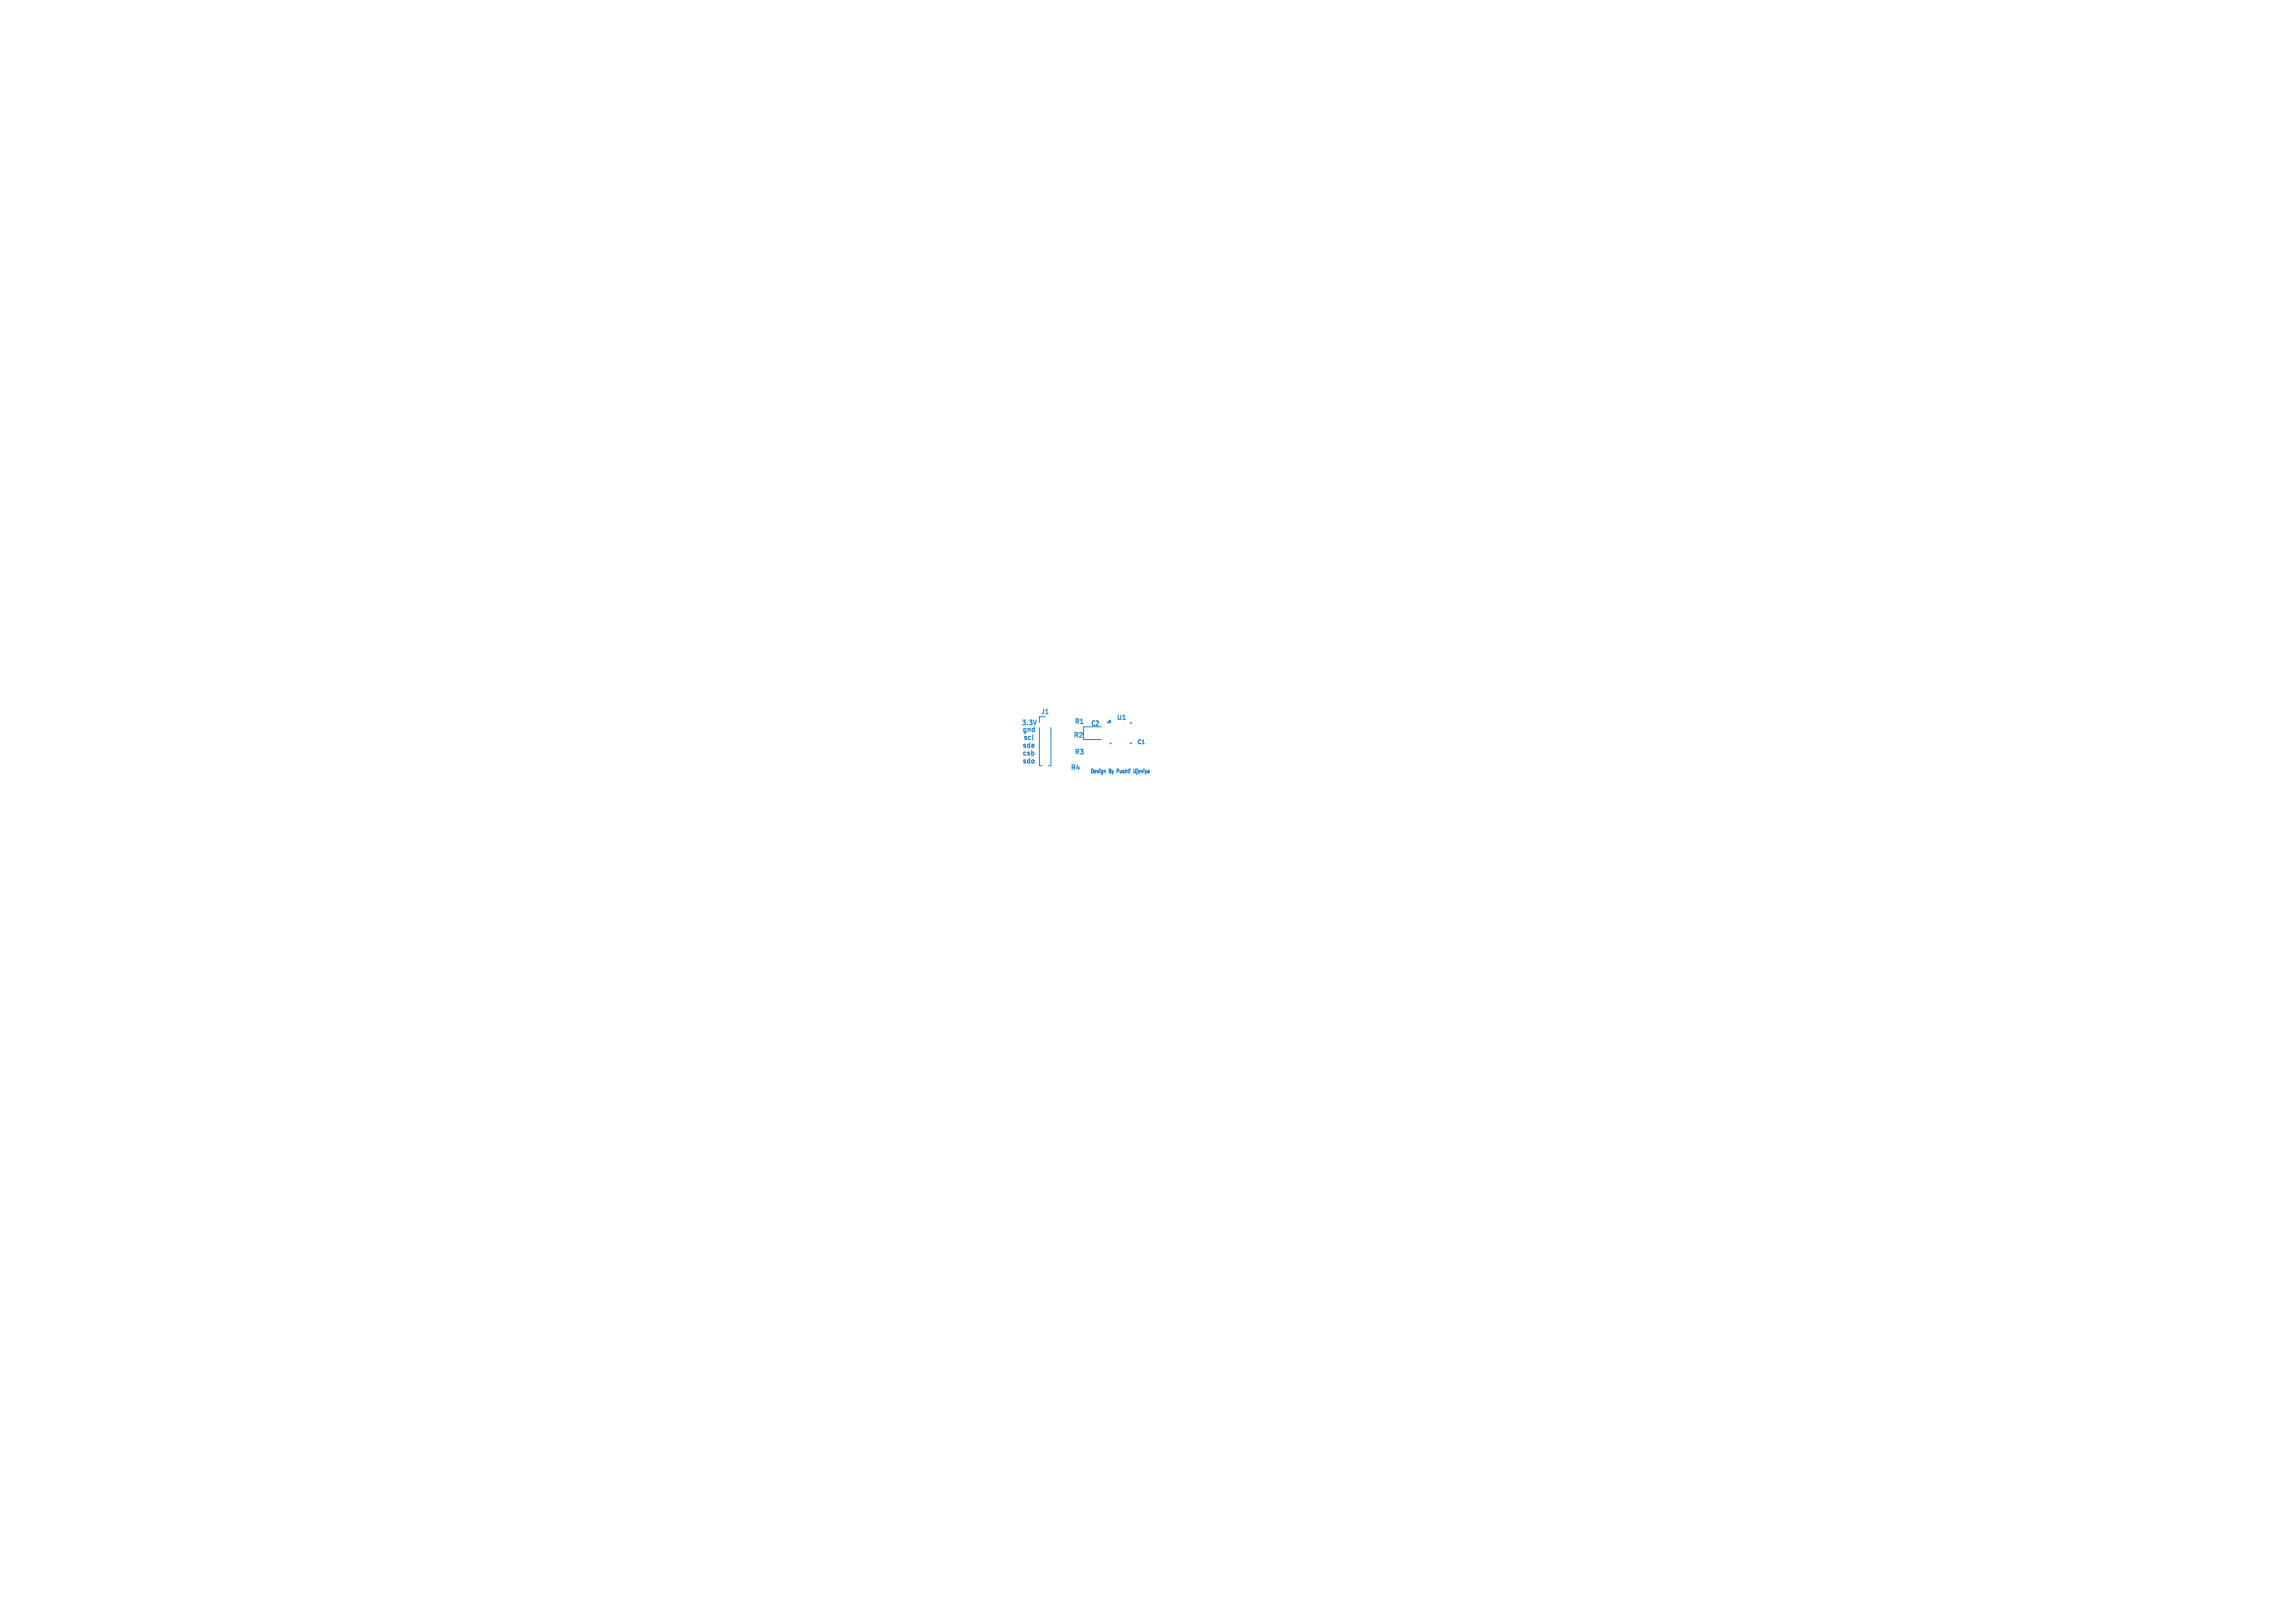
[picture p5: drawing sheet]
<svg xmlns="http://www.w3.org/2000/svg" width="297mm" height="210mm" viewBox="0 0 297 210" stroke-linecap="round" stroke-linejoin="round" font-family="sans-serif">
<defs><g id="words">
<g font-size=".8" fill="#2588d7">
<text x="132.2" y="93.9">3.3V</text>
<text x="132.3" y="94.7">gnd</text>
<text x="132.5" y="95.8">scl</text>
<text x="134.7" y="92.5">J1</text>
<text x="139" y="95.5">R2</text>
<text x="139.1" y="93.7">R1</text>
<text x="141.2" y="94">C2</text>
<text x="144.5" y="93.2">U1</text>
<text x="132.3" y="98.8">sdo</text>
<text x="132.3" y="97.8">csb</text>
<text x="132.3" y="96.8">sda</text>
<text x="138.6" y="99.7">R4</text>
<text x="139.1" y="97.7">R3</text>
</g>
<g font-size=".7" fill="#2588d7">
<text x="141.1" y="100.1">Design</text>
<text x="143.6" y="100.1">By</text>
<text x="144.8" y="100.1">Pushti</text>
<text x="147.2" y="96.4">C1</text>
<text x="147.2" y="100.1">Ujeniya</text>
</g>
</g></defs>
<g fill="none" stroke="#2588d7" stroke-width=".13">
<path d="M133.7 95.7h.1M134.5 92.7v.8M134.6 94.2l-.1 4.9h.3M135.9 94.2l.1 4.9h-.3M142.5 94h-2.3v1.7h2.3M143.7 96.1v.1h.1M144.6 99.8h.1M144.7 99.5h-.1v.5M146.2 93.5h.2v.2M146.4 96.1v.1h-.2M146.7 99.9v.1M146.7 100h.1"/>
<path d="M147 99.5v.4l-.2 .1"/>
</g>
<path d="M143.3 93.5l.4-.3v.3z" fill="#2588d7" stroke="#2588d7" stroke-width=".13"/>
<use href="#words"/>
</svg>
